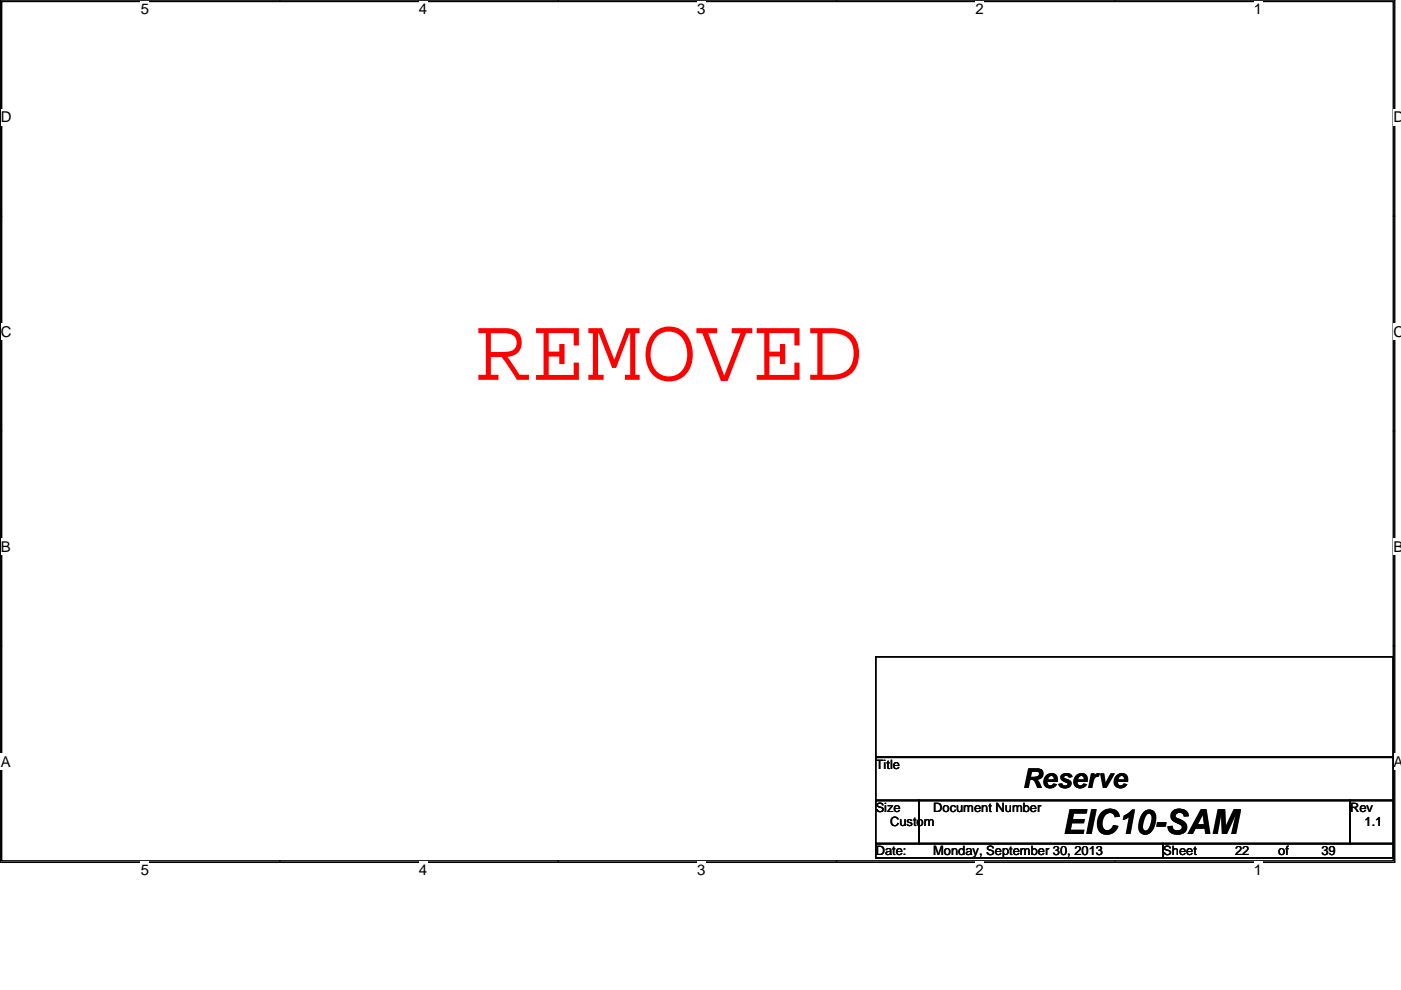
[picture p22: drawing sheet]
<svg xmlns="http://www.w3.org/2000/svg" width="297mm" height="210mm" viewBox="0 0 297 210" stroke-linecap="round" stroke-linejoin="round" font-family="sans-serif">
<defs><g id="words">
<text font-size="19.5" fill="#f00" x="100.9" y="80.6">REMOVED</text>
<text font-size="7.3" x="225.3" y="177">EIC10-SAM</text>
<text font-size="5.8" x="216.8" y="167.1">Reserve</text>
<g font-size="3.2">
<text x="29.8" y="3">5</text>
<text x="88.8" y="3">4</text>
<text x="147.8" y="3">3</text>
<text x="206.9" y="3">2</text>
<text x="265.9" y="3">1</text>
<text x=".1" y="25.9">D</text>
<text x="295.5" y="25.9">D</text>
<text x=".1" y="71.5">C</text>
<text x="295.5" y="71.5">C</text>
<text x=".1" y="117">B</text>
<text x="295.5" y="117">B</text>
<text x=".1" y="162.6">A</text>
<text x="295.5" y="162.6">A</text>
<text x="29.8" y="185.5">5</text>
<text x="88.8" y="185.5">4</text>
<text x="147.8" y="185.5">3</text>
<text x="206.9" y="185.5">2</text>
<text x="265.9" y="185.5">1</text>
</g>
<g font-size="2.7">
<text x="185.7" y="163.1">Title</text>
<text x="185.7" y="172.2">Size</text>
<text x="197.9" y="172.2">Document Number</text>
<text x="286.3" y="172.2">Rev</text>
<text x="188.7" y="175.3">Custom</text>
<text x="289.3" y="175.3">1.1</text>
<text x="185.7" y="181.4">Date:</text>
<text x="197.9" y="181.4">Monday, September 30, 2013</text>
<text x="246.6" y="181.4">Sheet</text>
<text x="261.9" y="181.4">22</text>
<text x="271" y="181.4">of</text>
<text x="280.2" y="181.4">39</text>
</g>
</g></defs>
<path d="M.1 0h295.6v182.9h-295.6zM.4 .3h295v182.3h-295z" fill="none" stroke="#000" stroke-width=".3"/>
<g fill="#fff">
<path d="M29.8 .2h1.8v3.5h-1.8z"/>
<path d="M29.8 182.7h1.8v3.5h-1.8z"/>
</g>
<path d="M59.3 0v.3M59.3 182.6v.3" fill="none" stroke="#000" stroke-width=".3"/>
<g fill="#fff">
<path d="M88.8 .2h1.8v3.5h-1.8z"/>
<path d="M88.8 182.7h1.8v3.5h-1.8z"/>
</g>
<path d="M118.4 0v.3M118.4 182.6v.3" fill="none" stroke="#000" stroke-width=".3"/>
<g fill="#fff">
<path d="M147.8 .2h1.8v3.5h-1.8z"/>
<path d="M147.8 182.7h1.8v3.5h-1.8z"/>
</g>
<path d="M177.4 0v.3M177.4 182.6v.3" fill="none" stroke="#000" stroke-width=".3"/>
<g fill="#fff">
<path d="M206.9 .2h1.7v3.5h-1.7z"/>
<path d="M206.9 182.7h1.7v3.5h-1.7z"/>
</g>
<path d="M236.4 0v.3M236.4 182.6v.3" fill="none" stroke="#000" stroke-width=".3"/>
<g fill="#fff">
<path d="M265.9 .2h1.7v3.5h-1.7z"/>
<path d="M265.9 182.7h1.7v3.5h-1.7z"/>
<path d="M.1 23.1h2.3v3.5h-2.3z"/>
<path d="M295.5 23.1h1.5v3.5h-1.5z"/>
<path d="M.1 68.6h2.3v3.6h-2.3z"/>
<path d="M295.5 68.6h1.5v3.6h-1.5z"/>
</g>
<path d="M.1 45.9h.3M295.4 45.9h.3" fill="none" stroke="#000" stroke-width=".3"/>
<g fill="#fff">
<path d="M.1 114.2h2.1v3.5h-2.1z"/>
<path d="M295.5 114.2h1.5v3.5h-1.5z"/>
</g>
<path d="M.1 91.4h.3M295.4 91.4h.3" fill="none" stroke="#000" stroke-width=".3"/>
<g fill="#fff">
<path d="M.1 159.8h2.2v3.5h-2.2z"/>
<path d="M295.5 159.8h1.5v3.5h-1.5z"/>
</g>
<path d="M.1 137h.3M185.7 139.3h109.7v21.3h-109.7zM295.4 137h.3M185.7 169.8h9.1v9.1h-9.1zM185.7 178.9h60.9v3.1h-60.9zM185.7 160.6h109.7v9.2h-109.7zM194.8 169.8h91.5v9.1h-91.5zM246.6 178.9h48.8v3.1h-48.8zM286.3 169.8h9.1v9.1h-9.1z" fill="none" stroke="#000" stroke-width=".3"/>
<use href="#words"/>
</svg>
